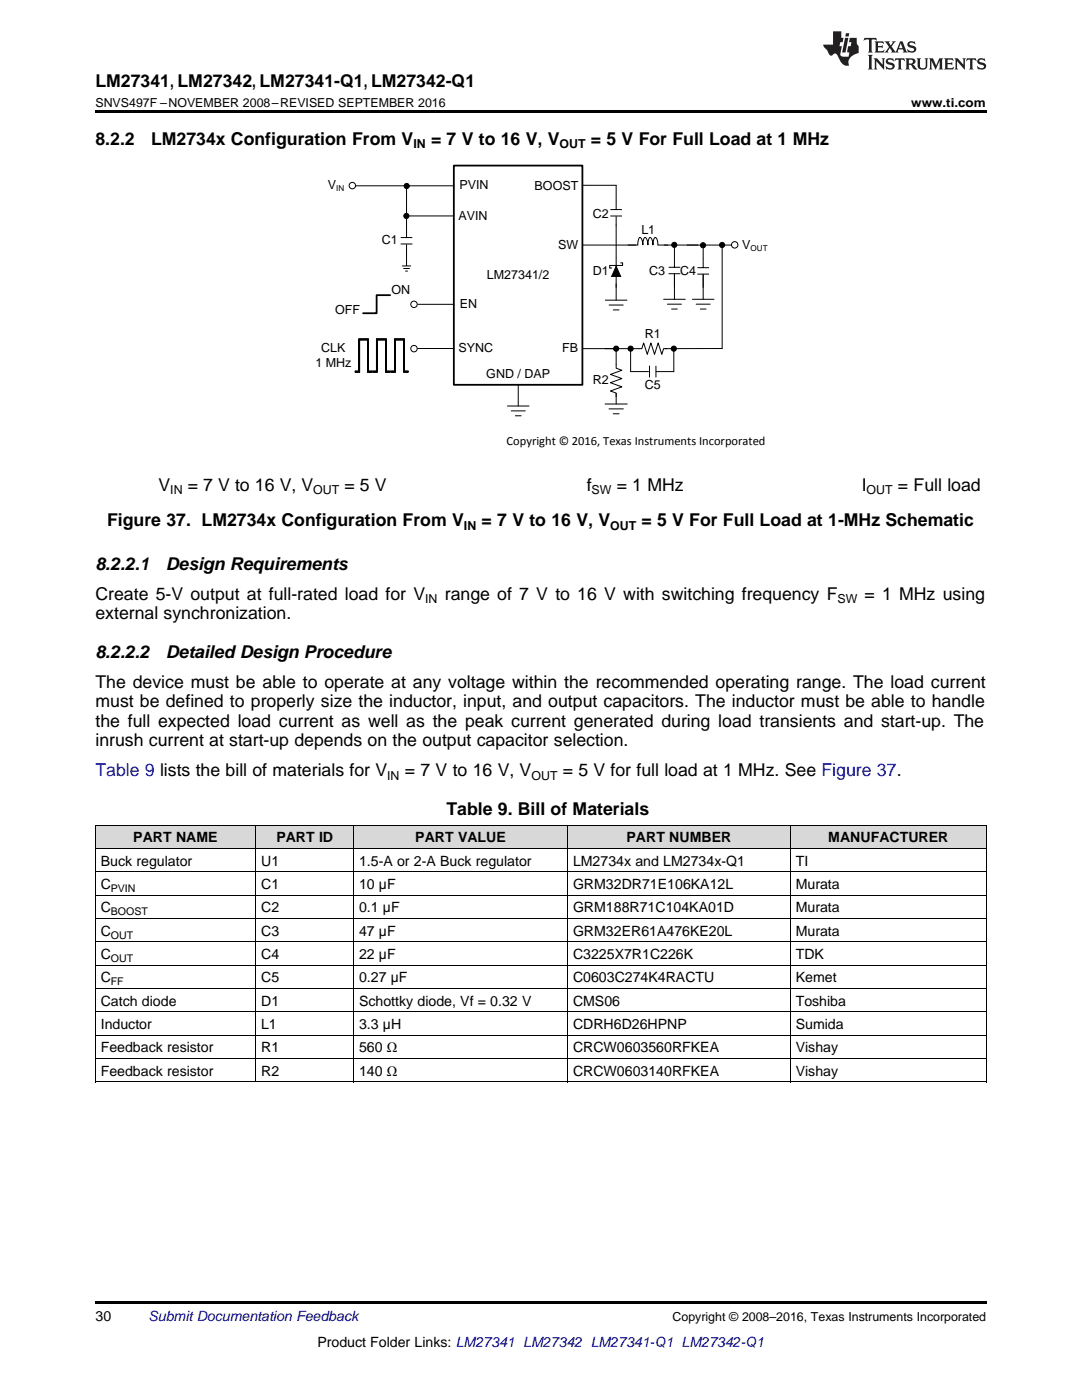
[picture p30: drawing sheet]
<svg xmlns="http://www.w3.org/2000/svg" width="216mm" height="279mm" viewBox="0 0 216 279" stroke-linecap="round" stroke-linejoin="round" font-family="sans-serif">
<defs><g id="words">
<g font-size="3.5">
<text x="19" y="17.3">LM27341, LM27342, LM27341-Q1, LM27342-Q1</text>
<text x="19" y="28.9">8.2.2</text>
<text x="30.1" y="28.9">LM2734x Configuration From V</text>
<text x="86" y="28.9">= 7 V to 16 V, V</text>
<text x="117.9" y="28.9">= 5 V For Full Load at 1 MHz</text>
<text x="31.6" y="97.9">V</text>
<text x="37.5" y="97.9">= 7 V to 16 V, V</text>
<text x="68.7" y="97.9">= 5 V</text>
<text x="117.1" y="97.9">f</text>
<text x="123" y="97.9">= 1 MHz</text>
<text x="172" y="97.9">I</text>
<text x="179.2" y="97.9">= Full load</text>
<text x="21.4" y="105">Figure 37. LM2734x Configuration From V</text>
<text x="96.1" y="105">= 7 V to 16 V, V</text>
<text x="128" y="105">= 5 V For Full Load at 1-MHz Schematic</text>
<text x="19" y="113.8">8.2.2.1</text>
<text x="33.1" y="113.8">Design Requirements</text>
<text x="19" y="119.7">Create 5-V output at full-rated load for V</text>
<text x="88.8" y="119.7">range of 7 V to 16 V with switching frequency F</text>
<text x="172.5" y="119.7">= 1 MHz using</text>
<text x="19" y="123.6">external synchronization.</text>
<text x="19" y="131.3">8.2.2.2</text>
<text x="33.1" y="131.3">Detailed Design Procedure</text>
<text x="19" y="137.3">The device must be able to operate at any voltage within the recommended operating range. The load current</text>
<text x="19" y="141.2">must be defined to properly size the inductor, input, and output capacitors. The inductor must be able to handle</text>
<text x="19" y="145.1">the full expected load current as well as the peak current generated during load transients and start-up. The</text>
<text x="19" y="148.9">inrush current at start-up depends on the output capacitor selection.</text>
<text x="80.8" y="154.9">= 7 V to 16 V, V</text>
<text x="112.3" y="154.9">= 5 V for full load at 1 MHz. See Figure 37.</text>
<text x="89.1" y="162.6">Table 9. Bill of Materials</text>
</g>
<text font-size="3.5" fill="#00f" x="19" y="154.9">Table 9 lists the bill of materials for V</text>
<g font-size="2.8">
<text x="20.1" y="172.8">Buck regulator</text>
<text x="26.6" y="168.1">PART NAME</text>
<text x="52.1" y="172.8">U1</text>
<text x="55.1" y="168.1">PART ID</text>
<text x="71.6" y="172.8">1.5-A or 2-A Buck regulator</text>
<text x="82.9" y="168.1">PART VALUE</text>
<text x="114.3" y="172.8">LM2734x and LM2734x-Q1</text>
<text x="125" y="168.1">PART NUMBER</text>
<text x="158.8" y="172.8">TI</text>
<text x="165.3" y="168.1">MANUFACTURER</text>
<text x="20.1" y="177.4">C</text>
<text x="52.1" y="177.4">C1</text>
<text x="71.6" y="177.4">10 µF</text>
<text x="114.3" y="177.4">GRM32DR71E106KA12L</text>
<text x="158.8" y="177.4">Murata</text>
<text x="20.1" y="182.1">C</text>
<text x="52.1" y="182.1">C2</text>
<text x="71.6" y="182.1">0.1 µF</text>
<text x="114.3" y="182.1">GRM188R71C104KA01D</text>
<text x="158.8" y="182.1">Murata</text>
<text x="20.1" y="186.8">C</text>
<text x="20.1" y="191.4">C</text>
<text x="52.1" y="186.8">C3</text>
<text x="52.1" y="191.4">C4</text>
<text x="71.6" y="186.8">47 µF</text>
<text x="71.6" y="191.4">22 µF</text>
<text x="114.3" y="186.8">GRM32ER61A476KE20L</text>
<text x="114.3" y="191.4">C3225X7R1C226K</text>
<text x="158.8" y="186.8">Murata</text>
<text x="158.8" y="191.4">TDK</text>
<text x="20.1" y="196.1">C</text>
<text x="52.1" y="196.1">C5</text>
<text x="71.6" y="196.1">0.27 µF</text>
<text x="114.3" y="196.1">C0603C274K4RACTU</text>
<text x="158.8" y="196.1">Kemet</text>
<text x="20.1" y="200.7">Catch diode</text>
<text x="52.1" y="200.7">D1</text>
<text x="71.6" y="200.7">Schottky diode, Vf = 0.32 V</text>
<text x="114.3" y="200.7">CMS06</text>
<text x="158.8" y="200.7">Toshiba</text>
<text x="20.1" y="205.4">Inductor</text>
<text x="52.1" y="205.4">L1</text>
<text x="71.6" y="205.4">3.3 µH</text>
<text x="114.3" y="205.4">CDRH6D26HPNP</text>
<text x="158.8" y="205.4">Sumida</text>
<text x="20.1" y="210">Feedback resistor</text>
<text x="20.1" y="214.7">Feedback resistor</text>
<text x="52.1" y="210">R1</text>
<text x="52.1" y="214.7">R2</text>
<text x="71.6" y="210">560 Ω</text>
<text x="71.6" y="214.7">140 Ω</text>
<text x="114.3" y="210">CRCW0603560RFKEA</text>
<text x="114.3" y="214.7">CRCW0603140RFKEA</text>
<text x="158.8" y="210">Vishay</text>
<text x="158.8" y="214.7">Vishay</text>
<text x="19" y="263.6">30</text>
<text x="63.3" y="268.9">Product Folder Links: LM27341 LM27342 LM27341-Q1 LM27342-Q1</text>
</g>
<text font-size="2.8" fill="#0000c8" x="29.6" y="263.6">Submit Documentation Feedback</text>
<g font-size="2.5">
<text x="19" y="21.4">SNVS497F –NOVEMBER 2008–REVISED SEPTEMBER 2016</text>
<text x="181.8" y="21.4">www.ti.com</text>
<text x="82.5" y="29.6">IN</text>
<text x="111.7" y="29.6">OUT</text>
<text x="65.4" y="37.7">V</text>
<text x="91.7" y="37.8">PVIN</text>
<text x="106.7" y="37.9">BOOST</text>
<text x="91.5" y="43.8">AVIN</text>
<text x="118.3" y="43.4">C2</text>
<text x="128" y="46.6">L1</text>
<text x="76.2" y="48.8">C1</text>
<text x="111.4" y="49.7">SW</text>
<text x="148.1" y="49.7">V</text>
<text x="78.1" y="58.7">ON</text>
<text x="97.1" y="55.7">LM27341/2</text>
<text x="118.3" y="54.8">D1</text>
<text x="129.6" y="54.9">C3</text>
<text x="135.7" y="54.9">C4</text>
<text x="66.8" y="62.7">OFF</text>
<text x="91.7" y="61.5">EN</text>
<text x="64.1" y="70.2">CLK</text>
<text x="91.5" y="70.3">SYNC</text>
<text x="112.2" y="70.3">FB</text>
<text x="128.6" y="67.5">R1</text>
<text x="62.9" y="73.2">1 MHz</text>
<text x="97" y="75.4">GND / DAP</text>
<text x="118.3" y="76.7">R2</text>
<text x="128.6" y="77.7">C5</text>
<text x="101.1" y="88.8">Copyright © 2016, Texas Instruments Incorporated</text>
<text x="34" y="98.6">IN</text>
<text x="62.5" y="98.6">OUT</text>
<text x="118" y="98.6">SW</text>
<text x="172.9" y="98.6">OUT</text>
<text x="92.6" y="105.7">IN</text>
<text x="121.7" y="105.7">OUT</text>
<text x="84.8" y="120.4">IN</text>
<text x="167.1" y="120.4">SW</text>
<text x="77.3" y="155.6">IN</text>
<text x="106" y="155.6">OUT</text>
<text x="134.2" y="263.6">Copyright © 2008–2016, Texas Instruments Incorporated</text>
</g>
<g font-size="2.1">
<text x="22.1" y="178">PVIN</text>
<text x="22.1" y="182.7">BOOST</text>
<text x="22.1" y="187.3">OUT</text>
<text x="22.1" y="192">OUT</text>
<text x="22.1" y="196.6">FF</text>
</g>
<g font-size="1.6">
<text x="67.1" y="38.1">IN</text>
<text x="149.8" y="50">OUT</text>
</g>
</g></defs>
<g fill="#d8d8d8">
<path d="M19 164.7h32v4.7h-32z"/>
<path d="M51 164.7h19.6v4.7h-19.6z"/>
<path d="M70.6 164.7h42.7v4.7h-42.7z"/>
<path d="M113.3 164.7h44.4v4.7h-44.4z"/>
<path d="M157.7 164.7h39.1v4.7h-39.1z"/>
</g>
<path d="M19 215.9l.2 .1zM70.5 215.9l.1 .1zM113.2 215.9l.1 .1zM157.6 215.9l.1 .1zM196.7 215.9l.1 .1zM19 259.7h177.8v.5h-177.8z" fill="#000"/>
<g fill="none" stroke="#000" stroke-width=".2">
<path d="M81.1 37.1v10.3M79.9 48.7h2.4M80 47.4h2.3M81.1 48.8v1.8M122.9 53.1l.9 2.1h-1.8zM122.9 51.4v5.1M123.8 52.5h.4v.5h-2.5v.5h.4M125.3 48.9h2l.1-1.2 .3-.3a1.42 1.42 0 0 1 .6 1.5v-.5a1.12 1.12 0 0 1 .4-1 1.41 1.41 0 0 1 .6 1.5v-.5a1.12 1.12 0 0 1 .4-1 1.41 1.41 0 0 1 .6 1.5v-.5a1.12 1.12 0 0 1 .4-1 1.34 1.34 0 0 1 .6 1.5h2M132.5 48.9h6.8M133.4 54.6h2.3M133.4 53.3h2.3M134.6 48.7v4.6"/>
<path d="M134.6 54.8v1.8M113.8 69.6h9.1M122.9 72.8v.7l1.2 .4-2.3 .8 2.3 .8-2.3 .9 2.3 .8-2.3 .8 1.1 .4v.8M127.4 69.6h.7l.3-1.2 .8 2.3 .7-2.3 .7 2.3 .7-2.3 .8 2.3 .3-1.1h.6M19 164.7h177.8v51.3M19 178.7h177.8M19 174h177.8M19 169.4h177.8M19.1 164.7v51.3M51 164.7v51.3M70.5 164.7v51.3M113.2 164.7v51.3"/>
<path d="M157.7 164.7v51.3M19 197.3h177.8M19 192.6h177.8M19 188h177.8M19 183.3h177.8M19 215.9h177.8M19 211.3h177.8M19 206.6h177.8M19 201.9h177.8"/>
<circle cx="134.5" cy="48.9" r=".51"/>
</g>
<g fill="#000">
<path d="M122.9 53.1l.9 2.1h-1.8z"/>
<circle cx="134.5" cy="48.9" r=".51"/>
</g>
<path d="M90.6 33h25.6v43.8h-25.6z" fill-rule="evenodd" fill="#fff"/>
<path d="M90.6 33h25.6v43.8h-25.6z" fill="none" stroke="#000" stroke-width=".36"/>
<g fill="none" stroke="#000" stroke-width=".2">
<path d="M70.9 37.1h19.7M116.2 37h6.7v4.8M116.2 48.9h10.6M121.8 43.1h2.3M121.8 41.8h2.3M122.9 43.2v8.2M134.6 56.6v.7M137.1 48.9h8.9M83.4 60.7h7.2"/>
<circle cx="81.2" cy="37.1" r=".51"/>
<circle cx="122.9" cy="69.6" r=".51"/>
</g>
<g fill="#000">
<circle cx="81.2" cy="37.1" r=".51"/>
<circle cx="122.9" cy="69.6" r=".51"/>
</g>
<circle cx="70.3" cy="37" r=".64" fill="#fff"/>
<circle cx="70.3" cy="37" r=".64" fill="none" stroke="#000" stroke-width=".2"/>
<circle cx="82.6" cy="60.7" r=".64" fill="#fff"/>
<circle cx="82.6" cy="60.7" r=".64" fill="none" stroke="#000" stroke-width=".2"/>
<circle cx="146.6" cy="48.9" r=".64" fill="#fff"/>
<g fill="none" stroke="#000" stroke-width=".2">
<path d="M80.2 53.1h1.8M80.5 53.6h1.3M80.9 54.1h.5M81.1 50.5v2.5M122.9 56.5v.8M120.7 69.6h6.7"/>
<circle cx="81.1" cy="43.1" r=".51"/>
<circle cx="144.1" cy="48.9" r=".51"/>
<circle cx="146.6" cy="48.9" r=".64"/>
</g>
<g fill="#000">
<circle cx="81.1" cy="43.1" r=".51"/>
<circle cx="144.1" cy="48.9" r=".51"/>
</g>
<path d="M70.8 74.2h.9v-6.5h1.7v6.5h.9" fill="none" stroke="#000" stroke-width=".36"/>
<circle cx="82.6" cy="69.6" r=".64" fill="#fff"/>
<g fill="none" stroke="#000" stroke-width=".2">
<path d="M81.1 43.1h9.5M120.8 59.9h4.3M122.9 56.7v3.2M132.4 59.7h4.3M134.6 54.6v5.1M138.2 59.7h4.3M139.1 54.7h2.4M139.2 53.4h2.3M140.3 48.8v4.6M140.3 54.7v5M144.1 48.9v20.7h-11.4M83.4 69.6h7.2"/>
<path d="M103.4 76.8v4.2M121.5 60.9h2.8M122.4 61.9h1.1M122.9 69.6v3.2M122.9 78.5v2.1M125.8 69.6v4.6h3.7M129.6 73v2.3M130.9 73v2.3M133.2 60.7h2.8M134 61.7h1.1M134.5 69.6v4.6h-3.6M138.9 60.7h2.8"/>
<path d="M139.7 61.7h1.2M101.3 81h4.3M102 82h2.8M102.8 83h1.2M120.7 80.6h4.5M121.5 81.6h2.9M122.4 82.6h1.1"/>
<circle cx="140.3" cy="48.9" r=".51"/>
<circle cx="82.6" cy="69.6" r=".64"/>
<circle cx="125.8" cy="69.6" r=".51"/>
<circle cx="134.5" cy="69.6" r=".51"/>
</g>
<path d="M77.9 58.9h-2.7v3.6h-2.8M74.3 74.2h.9v-6.5h1.8v6.5h1.8v-6.5h1.8v6.5h.9" fill="none" stroke="#000" stroke-width=".36"/>
<g fill="#000">
<circle cx="140.3" cy="48.9" r=".51"/>
<circle cx="125.8" cy="69.6" r=".51"/>
<circle cx="134.5" cy="69.6" r=".51"/>
</g>
<path d="M19 22h177.8v.5h-177.8z" fill="#000"/>
<g fill="#231f20">
<path d="M172.5 7.6l-.1 .5 .4-.2h.6v.1v2.1l-.2 .4h.9l-.2-.4v-2.1l.1-.1h.5l.5 .2-.2-.5zM174.5 8.3l.2 .3v1.5l-.2 .4h1.8l.2-.6a1.04 1.04 0 0 1-1.3 .2v-.7h.6l.3 .2v-.6l-.3 .2h-.6v-.6l.8-.1 .4 .3-.2-.5zM176.5 8.3l.9 1.1-.9 1.1h.8l-.2-.2 .4-.7 .5 .7-.2 .2h1.5l-.2-.2 .2-.4h.9l.1 .4-.2 .2h1l-.3-.3-.7-1.9h-.5l-.9 2-.8-1 .9-1h-.8l.1 .3-.4 .5-.3-.6 .1-.2zM179.7 8.6l.4 1h-.7zM181.3 8.4a.63 .63 0 0 0-.2 .7 .63 .63 0 0 0 .6 .4l.6 .2 .1 .2a.75 .75 0 0 1-.7 .4 .75 .75 0 0 1-.6-.5l.1 .7 .1-.1a1.11 1.11 0 0 0 1.5-.6 1.13 1.13 0 0 0-1.2-.8l-.1-.4a1.04 1.04 0 0 1 1.2 .2l-.2-.5-.2 .1-.4-.2zM173.2 10.9l.2 .4v2.2l-.2 .4h1l-.3-.4v-2.2l.3-.4zM174.3 11.6l.3 .4v1.5l-.3 .4h.8l-.2-.4v-1.3l1.5 1.7v-1.9l.2-.4h-.7l.2 .4v.9l-1.1-1.3zM177 11.8a.62 .62 0 0 0-.2 .7 .62 .62 0 0 0 .6 .4l.6 .1 .1 .3a.76 .76 0 0 1-.7 .3 .76 .76 0 0 1-.7-.4l.2 .7 .1-.1a1.11 1.11 0 0 0 1.5-.6 1.13 1.13 0 0 0-1.2-.8l-.1-.4a1.04 1.04 0 0 1 1.2 .2l-.2-.6-.2 .1-.5-.1zM178.7 11.6l-.2 .6a.61 .61 0 0 1 .8-.3v1.6l-.2 .4h.9l-.2-.4v-1.6a.63 .63 0 0 1 .7 .3l-.1-.6zM180.6 11.6l.3 .4v1.5l-.3 .4h1l-.2-.2-.1-.8 .6 .2a.76 .76 0 0 0 1.2 .7l-1-1a.58 .58 0 0 0 .6-.5 .58 .58 0 0 0-.5-.6zM181.4 11.9h.1a.45 .45 0 0 1 .5 .1 .45 .45 0 0 1 .1 .5l-.8 .2zM182.9 11.6l.2 .2a2.17 2.17 0 0 0 .3 1.9 .99 .99 0 0 0 1.6-.6v-1.1l.2-.4h-.7l.2 .2a1.92 1.92 0 0 1-.2 1.8 .6 .6 0 0 1-.9-.5v-1.1l.2-.4zM185.4 11.6l.2 .4v1.5l-.2 .4h.7l-.2-.4v-1.4l.8 1.8 .8-1.8v1.4l-.2 .4h.9l-.2-.4v-1.5l.2-.4h-.8l-.6 1.5-.6-1.5zM188.4 11.6l.2 .4v1.5l-.2 .4h1.8l.1-.6a1.04 1.04 0 0 1-1.2 .1v-.6h.5l.4 .2v-.6l-.4 .2h-.5v-.7h.8l.3 .3-.1-.6zM190.5 11.6l.2 .4v1.5l-.2 .4h.7l-.2-.4v-1.3l1.5 1.7v-1.9l.2-.4h-.7l.2 .4v.9l-1.1-1.3zM192.9 11.6l-.1 .6a.61 .61 0 0 1 .7-.3l.1 1.6-.3 .4h1l-.3-.4 .1-1.6a.63 .63 0 0 1 .7 .3l-.1-.6zM195.2 11.8a.62 .62 0 0 0-.2 .7 .62 .62 0 0 0 .6 .4l.6 .1 .1 .3a.76 .76 0 0 1-.7 .3 .76 .76 0 0 1-.6-.4l.1 .7 .1-.1a1.11 1.11 0 0 0 1.6-.6 1.13 1.13 0 0 0-1.3-.8l-.1-.4a1.04 1.04 0 0 1 1.2 .2l-.1-.6-.2 .1-.5-.1z"/>
<path d="M166.2 6.3v2.6h-1.9v.4l.8 .9a.91 .91 0 0 0 1 .8 .56 .56 0 0 1 .5-.3 .56 .56 0 0 1 .5 .3l.4 .8a1.53 1.53 0 0 0 1.9 1.2 1.54 1.54 0 0 1 1-2.1l.9-.3v-1.4a1.52 1.52 0 0 1-.4-1.6h-1.3l-.2 .8h.5l-.2 .8h-.5l-.1 1v.2l.4 .1-.2 .8a1.93 1.93 0 0 1-1.6-.3l.3-1.8h-.5l.2-.8h.4l.2-.8h-.4v-1.3zM168.6 7.6l-.6 2.9h.7l.6-2.9zM168.8 6.6l-.1 .7h.6l.2-.7z"/>
</g>
<use href="#words"/>
</svg>
